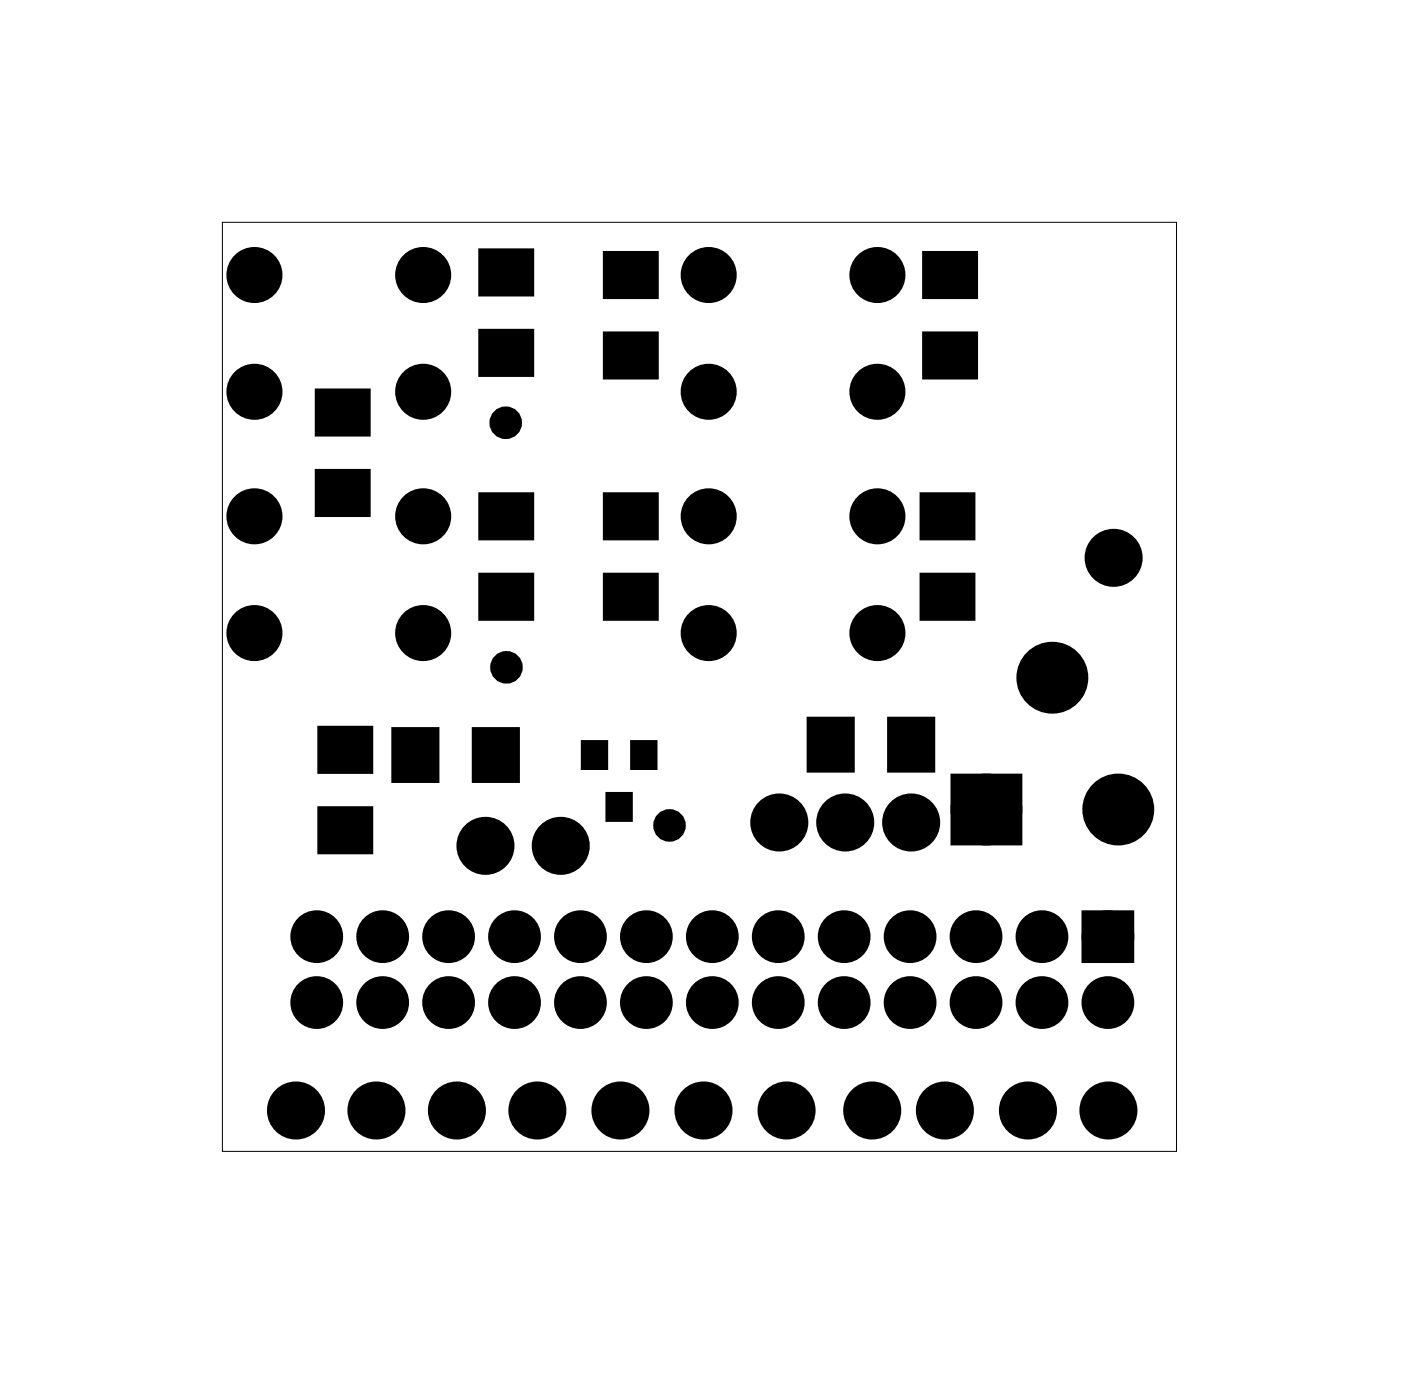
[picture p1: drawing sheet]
<svg xmlns="http://www.w3.org/2000/svg" width="54mm" height="53mm" viewBox="0 0 54 53" stroke-linecap="round" stroke-linejoin="round" font-family="sans-serif">
<path d="M8.6 8.6h36.7v35.8h-36.7z" fill="none" stroke="#000" stroke-width=".04"/>
<g fill="#000">
<circle cx="9.8" cy="10.6" r=".7"/>
<circle cx="9.8" cy="15.1" r=".7"/>
<circle cx="9.8" cy="19.9" r=".7"/>
<circle cx="16.3" cy="15.1" r=".7"/>
<circle cx="16.3" cy="10.6" r=".7"/>
<circle cx="16.3" cy="19.9" r=".7"/>
<circle cx="19.5" cy="16.3" r=".35"/>
<circle cx="27.3" cy="19.9" r=".7"/>
<circle cx="27.3" cy="15.1" r=".7"/>
<circle cx="27.3" cy="10.6" r=".7"/>
<circle cx="33.8" cy="19.9" r=".7"/>
<circle cx="33.8" cy="10.6" r=".7"/>
<circle cx="33.8" cy="15.1" r=".7"/>
<circle cx="9.8" cy="24.4" r=".7"/>
<circle cx="16.3" cy="24.4" r=".7"/>
<circle cx="18.7" cy="32.6" r=".74"/>
<circle cx="19.5" cy="25.7" r=".35"/>
<circle cx="21.6" cy="32.6" r=".74"/>
<circle cx="25.8" cy="31.8" r=".35"/>
<circle cx="27.3" cy="24.4" r=".7"/>
<circle cx="30" cy="31.7" r=".74"/>
<circle cx="32.6" cy="31.7" r=".74"/>
<circle cx="33.8" cy="24.4" r=".7"/>
<circle cx="35.1" cy="31.7" r=".74"/>
<circle cx="38" cy="31.2" r=".89"/>
<circle cx="40.5" cy="26.1" r=".89"/>
<circle cx="42.9" cy="21.5" r=".74"/>
<circle cx="43.1" cy="31.2" r=".89"/>
<circle cx="11.4" cy="42.8" r=".74"/>
<circle cx="14.5" cy="42.8" r=".74"/>
<circle cx="17.6" cy="42.8" r=".74"/>
<circle cx="20.7" cy="42.8" r=".74"/>
<circle cx="23.9" cy="42.8" r=".74"/>
<circle cx="27.1" cy="42.8" r=".74"/>
<circle cx="30.3" cy="42.8" r=".74"/>
<circle cx="33.6" cy="42.8" r=".74"/>
<circle cx="36.4" cy="42.8" r=".74"/>
<circle cx="39.6" cy="42.8" r=".74"/>
<circle cx="42.7" cy="42.8" r=".74"/>
</g>
<g fill="none" stroke="#000" stroke-width=".55">
<circle cx="19.5" cy="16.3" r=".35"/>
<circle cx="19.5" cy="25.7" r=".35"/>
<circle cx="25.8" cy="31.8" r=".35"/>
</g>
<g fill="#000">
<path d="M12.3 15.1h1.9v1.6h-1.9zM12.3 18.2h1.9v1.6h-1.9zM18.6 9.7h1.9v1.6h-1.9zM18.6 12.8h1.9v1.6h-1.9zM23.4 19.1h1.9v1.6h-1.9zM23.4 9.8h1.9v1.6h-1.9zM23.4 12.9h1.9v1.6h-1.9zM35.7 12.9h1.9v1.6h-1.9zM35.7 9.8h1.9v1.6h-1.9zM12.4 28.1h1.9v1.6h-1.9zM12.4 31.2h1.9v1.6h-1.9zM15.2 28.1h1.6v1.9h-1.6z"/>
<path d="M18.3 28.1h1.6v1.9h-1.6zM18.6 22.2h1.9v1.6h-1.9zM18.6 19.1h1.9v1.6h-1.9zM22.5 28.6h.8v.9h-.8zM23.4 22.2h1.9v1.6h-1.9zM23.5 30.6h.8v.9h-.8zM24.4 28.6h.8v.9h-.8zM31.2 27.7h1.6v1.9h-1.6zM34.3 27.7h1.6v1.9h-1.6zM37.1 30.3h1.8v1.8h-1.8zM35.6 22.2h1.9v1.6h-1.9zM35.6 19.1h1.9v1.6h-1.9z"/>
<path d="M42 35.5h1.3v1.2h-1.3z"/>
<circle cx="12.2" cy="38.6" r=".64"/>
<circle cx="12.2" cy="36.1" r=".64"/>
<circle cx="14.7" cy="38.6" r=".64"/>
<circle cx="14.7" cy="36.1" r=".64"/>
<circle cx="17.3" cy="38.6" r=".64"/>
<circle cx="17.3" cy="36.1" r=".64"/>
<circle cx="19.8" cy="38.6" r=".64"/>
<circle cx="19.8" cy="36.1" r=".64"/>
<circle cx="22.4" cy="38.6" r=".64"/>
<circle cx="22.4" cy="36.1" r=".64"/>
<circle cx="24.9" cy="38.6" r=".64"/>
<circle cx="24.9" cy="36.1" r=".64"/>
<circle cx="27.4" cy="38.6" r=".64"/>
<circle cx="27.4" cy="36.1" r=".64"/>
<circle cx="30" cy="38.6" r=".64"/>
<circle cx="30" cy="36.1" r=".64"/>
<circle cx="32.5" cy="38.6" r=".64"/>
<circle cx="32.5" cy="36.1" r=".64"/>
<circle cx="35.1" cy="38.6" r=".64"/>
<circle cx="35.1" cy="36.1" r=".64"/>
<circle cx="37.6" cy="38.6" r=".64"/>
<circle cx="37.6" cy="36.1" r=".64"/>
<circle cx="40.1" cy="38.6" r=".64"/>
<circle cx="40.1" cy="36.1" r=".64"/>
<circle cx="42.7" cy="38.6" r=".64"/>
<circle cx="42.7" cy="36.1" r=".64"/>
</g>
<g fill="none" stroke="#000" stroke-width=".25">
<path d="M12.3 15.1h1.9v1.6h-1.9zM12.3 18.2h1.9v1.6h-1.9zM18.6 19.1h1.9v1.6h-1.9zM18.6 9.7h1.9v1.6h-1.9zM18.6 12.8h1.9v1.6h-1.9zM23.4 19.1h1.9v1.6h-1.9zM23.4 9.8h1.9v1.6h-1.9zM23.4 12.9h1.9v1.6h-1.9zM35.6 19.1h1.9v1.6h-1.9zM35.7 12.9h1.9v1.6h-1.9zM35.7 9.8h1.9v1.6h-1.9zM12.4 28.1h1.9v1.6h-1.9z"/>
<path d="M12.4 31.2h1.9v1.6h-1.9zM15.2 28.1h1.6v1.9h-1.6zM18.3 28.1h1.6v1.9h-1.6zM18.6 22.2h1.9v1.6h-1.9zM22.5 28.6h.8v.9h-.8zM23.4 22.2h1.9v1.6h-1.9zM23.5 30.6h.8v.9h-.8zM24.4 28.6h.8v.9h-.8zM31.2 27.7h1.6v1.9h-1.6zM34.3 27.7h1.6v1.9h-1.6zM35.6 22.2h1.9v1.6h-1.9z"/>
</g>
<g fill="none" stroke="#000" stroke-width=".76" stroke-linecap="butt">
<circle cx="9.8" cy="10.6" r=".7"/>
<circle cx="9.8" cy="19.9" r=".7"/>
<circle cx="9.8" cy="15.1" r=".7"/>
<circle cx="16.3" cy="10.6" r=".7"/>
<circle cx="16.3" cy="19.9" r=".7"/>
<circle cx="16.3" cy="15.1" r=".7"/>
<circle cx="27.3" cy="19.9" r=".7"/>
<circle cx="27.3" cy="10.6" r=".7"/>
<circle cx="27.3" cy="15.1" r=".7"/>
<circle cx="33.8" cy="19.9" r=".7"/>
<circle cx="33.8" cy="10.6" r=".7"/>
<circle cx="33.8" cy="15.1" r=".7"/>
<circle cx="9.8" cy="24.4" r=".7"/>
<circle cx="16.3" cy="24.4" r=".7"/>
<circle cx="18.7" cy="32.6" r=".74"/>
<circle cx="21.6" cy="32.6" r=".74"/>
<circle cx="27.3" cy="24.4" r=".7"/>
<circle cx="30" cy="31.7" r=".74"/>
<circle cx="32.6" cy="31.7" r=".74"/>
<circle cx="33.8" cy="24.4" r=".7"/>
<circle cx="35.1" cy="31.7" r=".74"/>
<circle cx="42.9" cy="21.5" r=".74"/>
<circle cx="11.4" cy="42.8" r=".74"/>
<circle cx="14.5" cy="42.8" r=".74"/>
<circle cx="17.6" cy="42.8" r=".74"/>
<circle cx="20.7" cy="42.8" r=".74"/>
<circle cx="23.9" cy="42.8" r=".74"/>
<circle cx="27.1" cy="42.8" r=".74"/>
<circle cx="30.3" cy="42.8" r=".74"/>
<circle cx="33.6" cy="42.8" r=".74"/>
<circle cx="36.4" cy="42.8" r=".74"/>
<circle cx="39.6" cy="42.8" r=".74"/>
<circle cx="42.7" cy="42.8" r=".74"/>
</g>
<g fill="none" stroke="#000" stroke-width=".99" stroke-linecap="butt">
<path d="M37.1 30.3h1.8v1.8h-1.8z"/>
<circle cx="38" cy="31.2" r=".89"/>
<circle cx="40.5" cy="26.1" r=".89"/>
<circle cx="43.1" cy="31.2" r=".89"/>
</g>
<g fill="none" stroke="#000" stroke-width=".76">
<path d="M42 35.5h1.3v1.2h-1.3z"/>
<circle cx="12.2" cy="38.6" r=".64"/>
<circle cx="12.2" cy="36.1" r=".64"/>
<circle cx="14.7" cy="36.1" r=".64"/>
<circle cx="14.7" cy="38.6" r=".64"/>
<circle cx="17.3" cy="38.6" r=".64"/>
<circle cx="17.3" cy="36.1" r=".64"/>
<circle cx="19.8" cy="36.1" r=".64"/>
<circle cx="19.8" cy="38.6" r=".64"/>
<circle cx="22.4" cy="38.6" r=".64"/>
<circle cx="22.4" cy="36.1" r=".64"/>
<circle cx="24.9" cy="36.1" r=".64"/>
<circle cx="24.9" cy="38.6" r=".64"/>
<circle cx="27.4" cy="38.6" r=".64"/>
<circle cx="27.4" cy="36.1" r=".64"/>
<circle cx="30" cy="38.6" r=".64"/>
<circle cx="30" cy="36.1" r=".64"/>
<circle cx="32.5" cy="36.1" r=".64"/>
<circle cx="32.5" cy="38.6" r=".64"/>
<circle cx="35.1" cy="36.1" r=".64"/>
<circle cx="35.1" cy="38.6" r=".64"/>
<circle cx="37.6" cy="38.6" r=".64"/>
<circle cx="37.6" cy="36.1" r=".64"/>
<circle cx="40.1" cy="36.1" r=".64"/>
<circle cx="40.1" cy="38.6" r=".64"/>
<circle cx="42.7" cy="38.6" r=".64"/>
<circle cx="42.7" cy="36.1" r=".64"/>
</g>
</svg>
